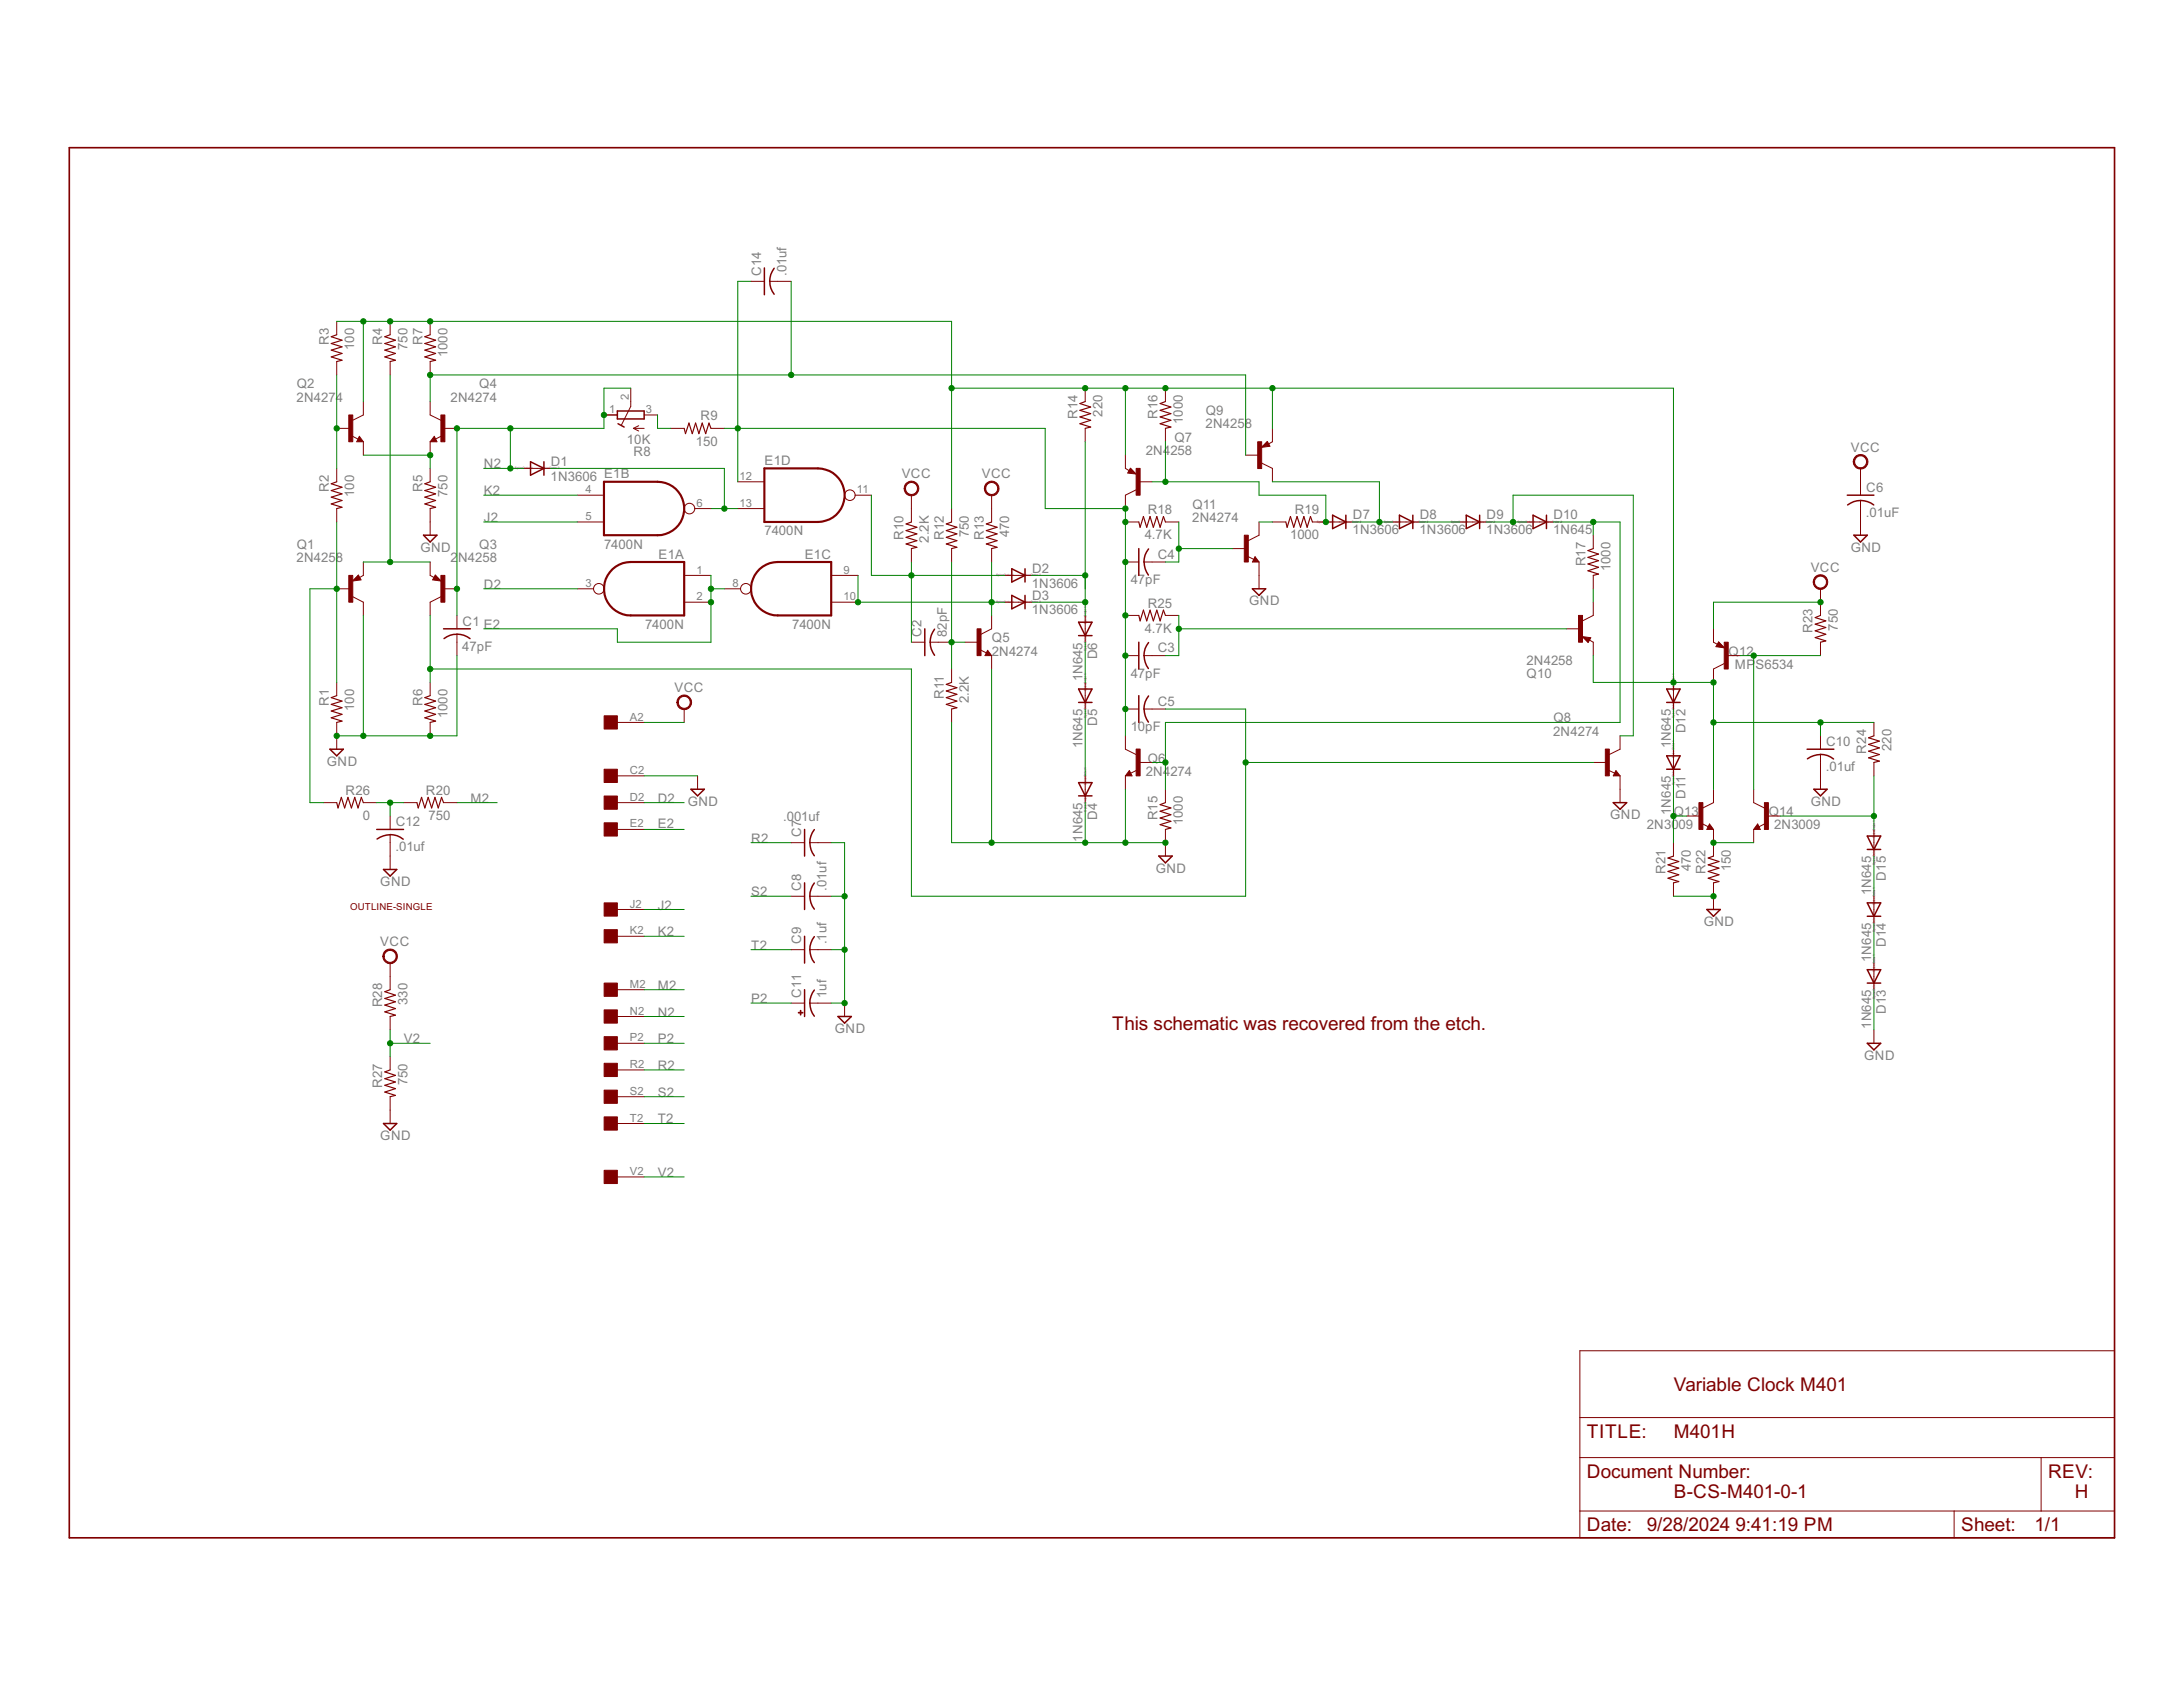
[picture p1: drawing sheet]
<svg xmlns="http://www.w3.org/2000/svg" width="279mm" height="216mm" viewBox="0 0 279 216" stroke-linecap="round" stroke-linejoin="round" font-family="sans-serif">
<defs><g id="words">
<g font-size="2.7" fill="#800000">
<text x="142.4" y="131.8">This schematic was recovered from the etch.</text>
<text x="214.2" y="178">Variable Clock M401</text>
<text x="203.1" y="184">TITLE:</text>
<text x="214.2" y="184">M401H</text>
<text x="203.1" y="189.1">Document Number:</text>
<text x="214.2" y="191.7">B-CS-M401-0-1</text>
<text x="262.1" y="189.1">REV:</text>
<text x="265.6" y="191.7">H</text>
<text x="203.1" y="196">Date: 9/28/2024</text>
<text x="222.1" y="196">9:41:19 PM</text>
<text x="251" y="196">Sheet:</text>
<text x="260.4" y="196">1/1</text>
</g>
<g font-size="1.9" fill="#808080">
<text x="97.4" y="35.3" transform="rotate(-90 97.4 35.3)">C14</text>
<text x="100.7" y="35.3" transform="rotate(-90 100.7 35.3)">.01uf</text>
<text x="42.1" y="44.2" transform="rotate(-90 42.1 44.2)">R3</text>
<text x="45.3" y="44.8" transform="rotate(-90 45.3 44.8)">100</text>
<text x="48.9" y="44.2" transform="rotate(-90 48.9 44.2)">R4</text>
<text x="52.2" y="44.8" transform="rotate(-90 52.2 44.8)">750</text>
<text x="54.1" y="44.2" transform="rotate(-90 54.1 44.2)">R7</text>
<text x="57.3" y="45.7" transform="rotate(-90 57.3 45.7)">1000</text>
<text x="38" y="51.4">2N4274</text>
<text x="38" y="49.7">Q2</text>
<text x="57.7" y="51.4">2N4274</text>
<text x="61.3" y="49.7">Q4</text>
<text x="89.7" y="53.8">R9</text>
<text x="137.9" y="53.7" transform="rotate(-90 137.9 53.7)">R14</text>
<text x="141.1" y="53.3" transform="rotate(-90 141.1 53.3)">220</text>
<text x="148.2" y="53.7" transform="rotate(-90 148.2 53.7)">R16</text>
<text x="154.3" y="53.1">Q9</text>
<text x="61.9" y="60">N2</text>
<text x="70.5" y="59.6">D1</text>
<text x="80.2" y="56.9">10K</text>
<text x="81.1" y="58.3">R8</text>
<text x="89.1" y="57">150</text>
<text x="97.9" y="59.5">E1D</text>
<text x="146.6" y="58.2">2N4258</text>
<text x="150.3" y="56.5">Q7</text>
<text x="151.4" y="54.3" transform="rotate(-90 151.4 54.3)">1000</text>
<text x="154.3" y="54.8">2N4258</text>
<text x="236.9" y="57.8">VCC</text>
<text x="42.1" y="63" transform="rotate(-90 42.1 63)">R2</text>
<text x="45.3" y="63.6" transform="rotate(-90 45.3 63.6)">100</text>
<text x="54.1" y="63" transform="rotate(-90 54.1 63)">R5</text>
<text x="57.3" y="63.6" transform="rotate(-90 57.3 63.6)">750</text>
<text x="61.9" y="63.4">K2</text>
<text x="70.5" y="61.5">1N3606 E1B</text>
<text x="115.4" y="61.2">VCC</text>
<text x="125.7" y="61.2">VCC</text>
<text x="146.9" y="65.8">R18</text>
<text x="152.6" y="65.1">Q11</text>
<text x="165.7" y="65.8">R19</text>
<text x="238.8" y="62.9">C6</text>
<text x="38" y="71.9">2N4258</text>
<text x="38" y="70.2">Q1</text>
<text x="53.8" y="70.6">GND</text>
<text x="57.7" y="71.9">2</text>
<text x="58.6" y="71.9">N4258</text>
<text x="61.3" y="70.2">Q3</text>
<text x="61.9" y="66.8">J2</text>
<text x="77.3" y="70.2">7400N</text>
<text x="84.3" y="71.5">E1A</text>
<text x="97.8" y="68.5">7400N</text>
<text x="103" y="71.5">E1C</text>
<text x="115.6" y="69.1" transform="rotate(-90 115.6 69.1)">R10</text>
<text x="118.9" y="69.5" transform="rotate(-90 118.9 69.5)">2.2K</text>
<text x="120.8" y="69.1" transform="rotate(-90 120.8 69.1)">R12</text>
<text x="124" y="68.7" transform="rotate(-90 124 68.7)">750</text>
<text x="125.9" y="69.1" transform="rotate(-90 125.9 69.1)">R13</text>
<text x="129.1" y="68.7" transform="rotate(-90 129.1 68.7)">470</text>
<text x="146.5" y="69">4.7K</text>
<text x="148.2" y="71.5">C4</text>
<text x="152.6" y="66.8">2N4274</text>
<text x="165.1" y="69">1000</text>
<text x="173.1" y="68.4">1N3606</text>
<text x="173.1" y="66.5">D7</text>
<text x="181.7" y="68.4">1N3606</text>
<text x="181.7" y="66.5">D8</text>
<text x="190.2" y="68.4">1N3606</text>
<text x="190.3" y="66.5">D9</text>
<text x="198.8" y="68.4">1N645</text>
<text x="198.8" y="66.5">D10</text>
<text x="236.9" y="70.6">GND</text>
<text x="238.8" y="66.2">.01uF</text>
<text x="61.9" y="75.3">D2</text>
<text x="132.1" y="75.2">1N3606</text>
<text x="132.1" y="73.3">D2</text>
<text x="132.1" y="76.7">D3</text>
<text x="144.7" y="74.7">47pF</text>
<text x="146.9" y="77.8">R25</text>
<text x="159.9" y="77.5">GND</text>
<text x="202.9" y="72.5" transform="rotate(-90 202.9 72.5)">R17</text>
<text x="206.1" y="73.1" transform="rotate(-90 206.1 73.1)">1000</text>
<text x="231.7" y="73.2">VCC</text>
<text x="59.2" y="83.3">47pF</text>
<text x="59.2" y="80.1">C1 E2</text>
<text x="82.6" y="80.5">7400N</text>
<text x="101.4" y="80.5">7400N</text>
<text x="117.9" y="81.5" transform="rotate(-90 117.9 81.5)">C2</text>
<text x="121.2" y="81.5" transform="rotate(-90 121.2 81.5)">82pF</text>
<text x="126.9" y="83.9">2N4274</text>
<text x="127" y="82.2">Q5</text>
<text x="132.1" y="78.6">1N3606</text>
<text x="146.5" y="81">4.7K</text>
<text x="148.2" y="83.5">C3</text>
<text x="221.2" y="83.9">Q12</text>
<text x="232" y="81" transform="rotate(-90 232 81)">R23</text>
<text x="235.2" y="80.7" transform="rotate(-90 235.2 80.7)">750</text>
<text x="86.3" y="88.6">VCC</text>
<text x="120.8" y="89.5" transform="rotate(-90 120.8 89.5)">R11</text>
<text x="124" y="90" transform="rotate(-90 124 90)">2.2K</text>
<text x="138.6" y="87.2" transform="rotate(-90 138.6 87.2)">1N645</text>
<text x="140.4" y="84.4" transform="rotate(-90 140.4 84.4)">D6</text>
<text x="144.7" y="86.7">47pF</text>
<text x="195.4" y="85.1">2N4258</text>
<text x="195.4" y="86.8">Q10</text>
<text x="222" y="85.6">MP</text>
<text x="224.7" y="85.6">S6534</text>
<text x="42.1" y="90.4" transform="rotate(-90 42.1 90.4)">R1</text>
<text x="45.3" y="91" transform="rotate(-90 45.3 91)">100</text>
<text x="54.1" y="90.4" transform="rotate(-90 54.1 90.4)">R6</text>
<text x="57.3" y="91.9" transform="rotate(-90 57.3 91.9)">1000</text>
<text x="138.6" y="95.8" transform="rotate(-90 138.6 95.8)">1N645</text>
<text x="140.4" y="92.9" transform="rotate(-90 140.4 92.9)">D5</text>
<text x="144.7" y="93.6">10pF</text>
<text x="148.2" y="90.3">C5</text>
<text x="198.8" y="94.2">2N4274</text>
<text x="198.8" y="92.5">Q8</text>
<text x="213.8" y="95.8" transform="rotate(-90 213.8 95.8)">1N645</text>
<text x="215.7" y="93.9" transform="rotate(-90 215.7 93.9)">D12</text>
<text x="233.7" y="95.4">C10</text>
<text x="41.8" y="98">GND</text>
<text x="44.2" y="101.7">R26</text>
<text x="54.5" y="101.7">R20</text>
<text x="146.6" y="99.3">2N4274</text>
<text x="146.9" y="97.6">Q6</text>
<text x="233.7" y="98.7">.01uf</text>
<text x="238.8" y="96.4" transform="rotate(-90 238.8 96.4)">R24</text>
<text x="242.1" y="96.1" transform="rotate(-90 242.1 96.1)">220</text>
<text x="46.4" y="104.9">0</text>
<text x="50.6" y="105.7">C12</text>
<text x="54.8" y="104.9">750</text>
<text x="60.2" y="102.7">M2</text>
<text x="84.2" y="102.7">D2</text>
<text x="84.2" y="106">E2</text>
<text x="88" y="103.1">GND</text>
<text x="96.2" y="107.9">R2</text>
<text x="100.2" y="105">.001uf</text>
<text x="102.5" y="107.1" transform="rotate(-90 102.5 107.1)">C7</text>
<text x="138.6" y="107.7" transform="rotate(-90 138.6 107.7)">1N645</text>
<text x="140.4" y="104.9" transform="rotate(-90 140.4 104.9)">D4</text>
<text x="148.2" y="105" transform="rotate(-90 148.2 105)">R15</text>
<text x="151.4" y="105.6" transform="rotate(-90 151.4 105.6)">1000</text>
<text x="206.1" y="104.9">GND</text>
<text x="210.8" y="106.1">2N3009</text>
<text x="213.8" y="104.3" transform="rotate(-90 213.8 104.3)">1N645</text>
<text x="214.2" y="104.4">Q13</text>
<text x="215.7" y="102.3" transform="rotate(-90 215.7 102.3)">D11</text>
<text x="226.4" y="104.4">Q14</text>
<text x="227.1" y="106.1">2N3009</text>
<text x="231.7" y="103.1">GND</text>
<text x="48.7" y="113.4">GND</text>
<text x="50.6" y="109">.01uf</text>
<text x="102.5" y="114" transform="rotate(-90 102.5 114)">C8</text>
<text x="147.9" y="111.7">GND</text>
<text x="213.2" y="111.8" transform="rotate(-90 213.2 111.8)">R21</text>
<text x="216.4" y="111.5" transform="rotate(-90 216.4 111.5)">470</text>
<text x="218.3" y="111.8" transform="rotate(-90 218.3 111.8)">R22</text>
<text x="221.5" y="111.5" transform="rotate(-90 221.5 111.5)">150</text>
<text x="241.4" y="112.7" transform="rotate(-90 241.4 112.7)">D15</text>
<text x="84.2" y="119.8">K2</text>
<text x="84.2" y="116.4">J2</text>
<text x="96.2" y="114.7">S2</text>
<text x="105.8" y="114" transform="rotate(-90 105.8 114)">.01uf</text>
<text x="218.1" y="118.5">GND</text>
<text x="239.5" y="114.6" transform="rotate(-90 239.5 114.6)">1N645</text>
<text x="48.7" y="121.1">VCC</text>
<text x="96.2" y="121.5">T2</text>
<text x="102.5" y="120.8" transform="rotate(-90 102.5 120.8)">C9</text>
<text x="105.8" y="120.9" transform="rotate(-90 105.8 120.9)">.1uf</text>
<text x="239.5" y="123.1" transform="rotate(-90 239.5 123.1)">1N645</text>
<text x="241.4" y="121.2" transform="rotate(-90 241.4 121.2)">D14</text>
<text x="48.9" y="128.9" transform="rotate(-90 48.9 128.9)">R28</text>
<text x="52.2" y="128.6" transform="rotate(-90 52.2 128.6)">330</text>
<text x="84.2" y="130.1">N2</text>
<text x="84.2" y="126.7">M2</text>
<text x="96.2" y="128.4">P2</text>
<text x="102.5" y="127.7" transform="rotate(-90 102.5 127.7)">C11</text>
<text x="105.8" y="127.7" transform="rotate(-90 105.8 127.7)">1uf</text>
<text x="239.5" y="131.7" transform="rotate(-90 239.5 131.7)">1N645</text>
<text x="241.4" y="129.8" transform="rotate(-90 241.4 129.8)">D13</text>
<text x="51.7" y="133.5">V2</text>
<text x="84.2" y="136.9">R2</text>
<text x="84.2" y="133.5">P2</text>
<text x="106.9" y="132.2">GND</text>
<text x="238.6" y="135.7">GND</text>
<text x="48.9" y="139.2" transform="rotate(-90 48.9 139.2)">R27</text>
<text x="52.2" y="138.9" transform="rotate(-90 52.2 138.9)">750</text>
<text x="84.2" y="140.4">S2</text>
<text x="84.2" y="143.8">T2</text>
<text x="48.7" y="145.9">GND</text>
<text x="84.2" y="150.6">V2</text>
</g>
<g font-size="1.6" fill="#808080">
<text x="78" y="52.9">1</text>
<text x="80.5" y="51.2" transform="rotate(-90 80.5 51.2)">2</text>
<text x="82.7" y="52.9">3</text>
<text x="74.9" y="63.1">4</text>
<text x="89.1" y="64.8">6</text>
<text x="94.7" y="61.4">12</text>
<text x="94.7" y="64.8">13</text>
<text x="109.7" y="63.1">11</text>
<text x="74.9" y="66.6">5</text>
<text x="74.9" y="75.1">3</text>
<text x="89.1" y="73.4">1</text>
<text x="89.1" y="76.8">2</text>
<text x="93.7" y="75.1">8</text>
<text x="108" y="73.4">9</text>
<text x="108" y="76.8">10</text>
<text x="80.6" y="92.2">A2</text>
<text x="80.6" y="99.1">C2</text>
<text x="80.6" y="105.9">E2</text>
<text x="80.6" y="102.5">D2</text>
<text x="80.6" y="119.6">K2</text>
<text x="80.6" y="116.2">J2</text>
<text x="80.6" y="129.9">N2</text>
<text x="80.6" y="126.4">M2</text>
<text x="80.6" y="136.7">R2</text>
<text x="80.6" y="133.3">P2</text>
<text x="80.6" y="143.5">T2</text>
<text x="80.6" y="140.1">S2</text>
<text x="80.6" y="150.4">V2</text>
</g>
<text font-size="1.4" fill="#800000" x="44.8" y="116.4">OUTLINE-SINGLE</text>
<g font-size=".4" fill="#800080">
<text x="65.9" y="60.1">SpiceOrder 1</text>
<text x="69.3" y="60.1">SpiceOrder 2</text>
<text x="168.6" y="66.9">SpiceOrder 1</text>
<text x="172" y="66.9">SpiceOrder 2</text>
<text x="177.1" y="66.9">SpiceOrder 1</text>
<text x="180.5" y="66.9">SpiceOrder 2</text>
<text x="185.7" y="66.9">SpiceOrder 1</text>
<text x="189.1" y="66.9">SpiceOrder 2</text>
<text x="194.2" y="66.9">SpiceOrder 1</text>
<text x="197.6" y="66.9">SpiceOrder 2</text>
<text x="127.5" y="73.8">SpiceOrder 1</text>
<text x="127.5" y="77.2">SpiceOrder 1</text>
<text x="130.9" y="73.8">SpiceOrder 2</text>
<text x="130.9" y="77.2">SpiceOrder 2</text>
<text x="139" y="83.3" transform="rotate(-90 139 83.3)">SpiceOrder 2</text>
<text x="139" y="79.9" transform="rotate(-90 139 79.9)">SpiceOrder 1</text>
<text x="139" y="88.5" transform="rotate(-90 139 88.5)">SpiceOrder 1</text>
<text x="214.3" y="88.5" transform="rotate(-90 214.3 88.5)">SpiceOrder 1</text>
<text x="139" y="91.9" transform="rotate(-90 139 91.9)">SpiceOrder 2</text>
<text x="214.3" y="91.9" transform="rotate(-90 214.3 91.9)">SpiceOrder 2</text>
<text x="139" y="100.4" transform="rotate(-90 139 100.4)">SpiceOrder 1</text>
<text x="214.3" y="100.4" transform="rotate(-90 214.3 100.4)">SpiceOrder 2</text>
<text x="214.3" y="97" transform="rotate(-90 214.3 97)">SpiceOrder 1</text>
<text x="139" y="103.9" transform="rotate(-90 139 103.9)">SpiceOrder 2</text>
<text x="240" y="107.3" transform="rotate(-90 240 107.3)">SpiceOrder 1</text>
<text x="240" y="110.7" transform="rotate(-90 240 110.7)">SpiceOrder 2</text>
<text x="240" y="119.3" transform="rotate(-90 240 119.3)">SpiceOrder 2</text>
<text x="240" y="115.8" transform="rotate(-90 240 115.8)">SpiceOrder 1</text>
<text x="240" y="124.4" transform="rotate(-90 240 124.4)">SpiceOrder 1</text>
<text x="240" y="127.8" transform="rotate(-90 240 127.8)">SpiceOrder 2</text>
</g>
</g></defs>
<g fill="none" stroke="#800000" stroke-width=".19">
<path d="M97.8 34.3v3.4M99.1 34.3a2.7 2.7 0 0 0 0 3.4M46 56.2l.1 .2h-.3l.2-.4 .3 .5h-.5M55.6 56.2l-.1 .2h.3l-.2-.4-.4 .5h.6M67.9 59.1l1.7 .8-1.7 .9zM69.6 59.1v1.7M79 52.6h3.4v1h-3.4zM79.1 54.2l.8 .5M162.2 57h-.3l.3-.2 .1 .2-.7 .1 .6-.5 .2 .4M45.8 74.1h-.2l.2-.2 .2 .2-.7 .1 .5-.5 .3 .4M54.2 68.5h1.7l-.8 .9zM55.8 74.1h.2l-.2-.2-.2 .2 .7 .1-.5-.5-.3 .4"/>
<path d="M129.5 72.8l1.7 .8-1.7 .9zM129.5 76.2l1.7 .9-1.7 .8zM131.2 72.8v1.7M131.2 76.2v1.7M138 79.6h1.8l-.9 1.7zM144.7 60.4h.3l-.3-.2-.2 .3 .7 .1-.5-.6-.2 .5M145.8 70.2v3.4M147 70.3a2.69 2.69 0 0 0 0 3.3M160.3 75.4h1.7l-.9 .8zM160.6 71.6l.1 .2h-.2l.1-.4 .4 .4h-.5M170.6 65.9l1.7 .9-1.7 .8zM172.3 65.9v1.7"/>
<path d="M179.1 65.9l1.7 .9-1.7 .8zM180.8 65.9v1.7M187.7 65.9l1.7 .9-1.7 .8zM189.4 65.9v1.7M196.2 65.9l1.7 .9-1.7 .8zM197.9 65.9v1.7M236.4 63.4h3.4M236.5 64.6a2.73 2.73 0 0 1 3.3 0M237.3 68.5h1.7l-.9 .9zM42.2 95.9h1.7l-.8 .8zM56.8 80.5h3.4M58.5 81.2a2.72 2.72 0 0 1 1.7 .5"/>
<path d="M58.5 81.2a2.54 2.54 0 0 0-1.7 .5M118.4 80.5v3.4M119.1 82.2a2.65 2.65 0 0 0 .5 1.7M119.6 80.5a2.72 2.72 0 0 0-.6 1.7M126.4 83.6l.1 .1h-.3l.2-.3 .3 .4h-.5M138 81.3h1.8M138 88.2h1.8l-.9 1.7zM138 89.9h1.8M144.5 99v.1h.2l-.2-.3-.3 .4h.5M145.8 82.2v3.4M145.8 89v3.5M147 82.2a2.66 2.66 0 0 0 0 3.4"/>
<path d="M147 89.1a2.69 2.69 0 0 0 0 3.3M203.5 81.7l-.3 .4-.5-.5 .7 .1-.2 .2-.2-.1h.2M206.8 99l.1 .1h-.2l.1-.3 .4 .4h-.5M213.3 89.9h1.7M213.3 88.2h1.7l-.8 1.7zM213.3 96.7h1.7l-.8 1.7zM213.3 98.4h1.7M220 82.6h.3l-.3-.2-.2 .3 .7 .1-.5-.5-.2 .4M231.3 95.9h3.4M233 96.5a2.58 2.58 0 0 1 1.7 .6M233 96.6a3 3 0 0 0-1.7 .5M48.2 106.2h3.4"/>
<path d="M49.1 111.3h1.7l-.9 .8zM49.9 106.8a2.58 2.58 0 0 1 1.7 .6M49.9 106.8a3 3 0 0 0-1.6 .6M88.4 101h1.7l-.8 .9zM103 106.2v3.4M103 113v3.4M103 119.8v3.5M104.2 119.9a2.7 2.7 0 0 0 0 3.3M104.2 113a2.73 2.73 0 0 0 0 3.4M104.2 106.2a2.73 2.73 0 0 0 0 3.3M138 100.2h1.8l-.9 1.7zM138 101.9h1.8"/>
<path d="M148.3 109.6h1.7l-.8 .8zM206.5 102.7h1.7l-.9 .9zM218.5 116.4h1.7l-.9 .9zM218.8 105.8l.1 .2h-.3l.2-.4 .3 .4h-.5M225 105.8l-.1 .2h.2l-.1-.4-.4 .4h.5M232.2 101h1.6l-.8 .9zM239 107h1.7l-.9 1.7zM239 108.7h1.7M239 115.5h1.7l-.9 1.8zM239 117.3h1.7M103 126.7v3.4M104.2 126.7a2.73 2.73 0 0 0 0 3.3"/>
<path d="M107.3 130.1h1.7l-.9 .8zM239 133.5h1.7l-.9 .9zM239 124.1h1.7l-.9 1.7zM239 125.8h1.7M49.1 143.8h1.7l-.9 .8z"/>
</g>
<g fill="none" stroke="#800000" stroke-width=".13">
<path d="M96.1 36h1.7M98.5 36h2.8M43.1 41.1v1.7M43.1 46.3v1.7M43.1 59.9v1.8M43.1 54.8h1.7M45 55.8l.8 .4M46 55.8l.5 .7h-.8zM46.5 51.4v1.7l-1.4 .7M46.5 56.5v1.8M49.9 41.1v1.7M49.9 46.3v1.7"/>
<path d="M55.1 41.1v1.7M55.1 46.3v1.7M55.1 51.4v1.7l1.3 .7M55.1 56.5v1.8M55.1 59.9v1.8M55.6 55.8l.3 .7h-.8zM56.6 55.8l-.9 .4M56.8 54.8h1.7M67 59.9h3.5M77.3 53.1h1.7M80.7 49.7v2.3l-1.2 2.4M81.1 54.8h1.3"/>
<path d="M81.1 54.8l.6 .4M81.7 54.5l-.6 .3M82.4 53.1h1.8M85.9 54.8h1.7M91 54.8h1.7M138.9 49.7v1.7M138.9 54.8v1.7M144 58.3v1.6l.5 .3M144.7 59.9l.7 .8-1.1-.2zM149.2 49.7v1.7M149.2 54.8v1.7M159.4 58.3h1.7"/>
<path d="M161.5 59.3l1.4 .6v1.8M162.2 56.5l.3 .6-1 .2zM162.9 54.8v1.7l-.5 .3M238.1 59.9v3.5M43.1 65.1v1.7M43.1 75.4h1.7M45.1 76.4l1.4 .7v1.7M45.9 73.6l.3 .6-1.1 .2zM46.5 71.9v1.7l-.5 .3M55.1 65.1v3.4M55.1 71.9v1.7l.5 .3M55.7 73.6l.7 .8-1-.2z"/>
<path d="M56.4 76.4l-1.3 .7v1.7M56.8 75.4h1.7M58.5 78.8v1.7M73.9 75.4h2.1M73.9 66.8h3.4M73.9 63.4h3.4M87.6 73.6h3.4M87.6 77.1h3.4M88.9 65.1h2.1M92.7 75.4h2.1M94.4 61.7h3.4M94.4 65.1h3.4"/>
<path d="M106.4 73.6h3.4M106.4 77.1h3.4M109.4 63.4h2.1M116.6 63.4v3.4M116.6 70.2v1.7M121.8 65.1v1.7M121.8 70.2v1.7M126.9 63.4v3.4M126.9 70.2v1.7M126.9 78.8v1.7l-1.3 .7M128.6 73.6h3.5M128.6 77.1h3.5"/>
<path d="M138.9 78.8v3.4M144 66.8h1.8M144 71.9h1.8M144 78.8h1.8M145.4 62.7l-1.4 .7v1.7M145.8 61.7h1.6M146.4 71.9h2.8M149.2 66.8h1.7M149.2 78.8h1.7M157.7 70.2h1.7M159.6 71.2l.9 .4M160.6 71.2l.5 .7h-.8z"/>
<path d="M161.1 66.8v1.7l-1.3 .7M161.1 71.9v3.5M162.9 66.8h1.7M168 66.8h5.1M178.2 66.8h3.5M186.8 66.8h3.4M195.4 66.8h3.4M203.9 68.5v1.7M203.9 73.6v1.8M203.9 77.1v1.7l-1.4 .7M233 75.4v3.4M238.1 64.1v4.4"/>
<path d="M43.1 87.3v1.7M43.1 92.5v3.4M55.1 87.3v1.7M55.1 92.5v1.7M58.5 81.2v2.7M79 99.3h3.4M79 92.5h3.4M87.6 90.7v1.8M89.3 99.3v1.7M116.6 82.2h1.8M119.1 82.2h2.7M121.8 85.6v1.7"/>
<path d="M121.8 90.7v1.8M123.5 82.2h1.7M125.4 83.1l.9 .5M126.4 83.2l.5 .7h-.8zM126.9 83.9v1.7M138.9 87.3v3.4M138.9 99.3v3.4M144 94.2v1.7l1.4 .7M144 99.3v1.7M144 83.9h1.8M144 90.7h1.8M144.5 98.6l.4 .7h-.9z"/>
<path d="M145.5 98.6l-.8 .4M145.8 97.6h1.6M146.4 83.9h2.8M146.4 90.7h2.8M200.5 80.5h1.7M202.5 81.5l1.1 .1-.3 .6zM203.4 81.9l.5 .3v1.7M203.9 97.6h1.7M205.8 98.6l.9 .4M206.8 98.6l.5 .7h-.8zM207.3 94.2v1.7l-1.3 .7M207.3 99.3v3.4"/>
<path d="M214.2 87.3v3.4M214.2 95.9v3.4M219.3 80.5v1.7l.5 .3M220 82.1l.7 .8-1.1-.1zM220.7 84.9l-1.4 .7v1.7M221 83.9h1.7M233 82.2v1.7M233 94.2v1.7M233 96.6v4.4M239.8 92.5v1.7M239.8 97.6v1.7M41.4 102.7h1.7"/>
<path d="M46.5 102.7h1.7M49.9 104.4v1.8M49.9 106.8v4.5M51.6 102.7h1.8M56.8 102.7h1.7M79 106.2h3.4M79 119.8h3.4M79 116.4h3.4M79 102.7h3.4M101.3 114.7h1.7M101.3 107.8h1.7M103.7 114.7h2.7"/>
<path d="M103.7 107.8h2.7M149.2 101v1.7M149.2 106.2v3.4M214.2 107.8v1.8M214.2 113v1.7M215.9 104.4h1.7M217.8 105.4l.9 .4M218.8 105.5l.5 .7h-.8zM219.3 101v1.7l-1.3 .7M219.3 106.2v3.4M219.3 113v3.4M224.5 101v1.7l1.3 .7"/>
<path d="M224.5 106.2v1.6M225 105.5l.3 .7h-.8zM226 105.4l-.9 .4M226.2 104.4h1.7M239.8 106.2v3.4M239.8 114.7v3.4M49.9 123.3v3.4M49.9 130.1v1.7M49.9 135.2v1.7M79 136.9h3.4M79 133.5h3.4M79 130.1h3.4"/>
<path d="M79 126.7h3.4M101.3 121.5h1.7M101.3 128.4h1.7M103.7 121.5h2.7M103.7 128.4h2.7M108.1 128.4v1.7M239.8 123.3v3.4M239.8 131.8v1.7M49.9 140.4v3.4M79 143.8h3.4M79 140.4h3.4M79 150.6h3.4"/>
<path d="M202.2 172.9h68.4v23.9h-68.4zM202.2 186.5h68.4M202.2 193.4h68.4M202.2 181.4h68.4M250.1 193.4v3.4M261.2 186.5v6.9"/>
<circle cx="76.6" cy="75.4" r=".68"/>
<circle cx="88.2" cy="65.1" r=".68"/>
<circle cx="95.5" cy="75.4" r=".68"/>
<circle cx="108.8" cy="63.4" r=".68"/>
</g>
<g fill="#800000" stroke="#800000" stroke-width=".13">
<path d="M86.8 89.3a.94 .94 0 0 1 1.5 0 .94 .94 0 0 1-.4 1.5 .94 .94 0 0 1-1.3-.9h.2a.77 .77 0 0 1 1.1-.7 .77 .77 0 0 1 .2 1.2 .77 .77 0 0 1-1.3-.3v-.2h-.2z" fill-rule="evenodd"/>
<path d="M237.6 58.3a.95 .95 0 0 1 1.4 .4 .95 .95 0 0 1-.7 1.3 .95 .95 0 0 1-1.1-.9h.2a.77 .77 0 0 1 1-.7 .77 .77 0 0 1 .3 1.2 .77 .77 0 0 1-1.3-.3v-.2h-.2v-.3z" fill-rule="evenodd"/>
<path d="M126.2 62a.95 .95 0 0 1 1.5-.1 .95 .95 0 0 1-.5 1.5 .95 .95 0 0 1-1.2-.9h.2a.77 .77 0 0 1 1-.7 .77 .77 0 0 1 .3 1.3 .77 .77 0 0 1-1.3-.3v-.3h-.2z" fill-rule="evenodd"/>
<path d="M232.2 73.9a.94 .94 0 0 1 1.6 0 .94 .94 0 0 1-.5 1.5 .94 .94 0 0 1-1.2-.9h.1a.77 .77 0 0 1 1.1-.7 .77 .77 0 0 1 .3 1.2 .77 .77 0 0 1-1.2 0l-.2-.5h-.1z" fill-rule="evenodd"/>
<path d="M115.9 62a.95 .95 0 0 1 1.5-.1 .95 .95 0 0 1-.4 1.5 .95 .95 0 0 1-1.3-.9h.2a.77 .77 0 0 1 1.1-.7 .77 .77 0 0 1 .2 1.3 .77 .77 0 0 1-1.3-.3v-.3h-.2z" fill-rule="evenodd"/>
<path d="M49.2 121.8a.94 .94 0 0 1 1.5 0 .94 .94 0 0 1-.5 1.5 .94 .94 0 0 1-1.2-.9h.2a.77 .77 0 0 1 1-.7 .77 .77 0 0 1 .4 1.2 .77 .77 0 0 1-1.3 0l-.1-.5h-.2z" fill-rule="evenodd"/>
</g>
<g fill="none" stroke="#800000" stroke-width=".15">
<path d="M43.1 42.8l-.7 .3 1.4 .4-1.4 .5 1.4 .4-1.4 .4 1.4 .4-1.4 .5 1.4 .4-.7 .2M49.9 42.8l-.6 .3 1.3 .4-1.3 .5 1.3 .4-1.3 .4 1.3 .4-1.3 .5 1.3 .4-.7 .2M55.1 42.8l-.7 .3 1.4 .4-1.4 .5 1.4 .4-1.4 .4 1.4 .4-1.4 .5 1.4 .4-.7 .2M87.6 54.8l.1 .7 .5-1.4 .4 1.4 .4-1.4 .5 1.4 .4-1.4 .4 1.4 .4-1.4 .3 .7M138.9 51.4l-.7 .2 1.4 .5-1.4 .4 1.4 .4-1.4 .5 1.4 .4-1.4 .4 1.4 .5-.7 .1M149.2 51.4l-.7 .2 1.4 .5-1.4 .4 1.4 .4-1.4 .5 1.4 .4-1.4 .4 1.4 .5-.7 .1M43.1 61.7l-.7 .2 1.4 .5-1.4 .4 1.4 .4-1.4 .4 1.4 .5-1.4 .4 1.4 .4-.7 .2M55.1 61.7l-.7 .2 1.4 .5-1.4 .4 1.4 .4-1.4 .4 1.4 .5-1.4 .4 1.4 .4-.7 .2M116.6 66.8l-.6 .3 1.3 .4-1.3 .4 1.3 .4-1.3 .5 1.3 .4-1.3 .4 1.3 .4-.7 .2M121.8 66.8l-.7 .3 1.4 .4-1.4 .4 1.4 .4-1.4 .5 1.4 .4-1.4 .4 1.4 .4-.7 .2M126.9 66.8l-.7 .3 1.4 .4-1.4 .4 1.4 .4-1.4 .5 1.4 .4-1.4 .4 1.4 .4-.7 .2M145.8 66.8l.1 .7 .4-1.4 .5 1.4 .4-1.4 .4 1.4 .5-1.4 .4 1.4 .4-1.4 .3 .7"/>
<path d="M145.8 78.8l.1 .7 .4-1.4 .5 1.4 .4-1.4 .4 1.4 .5-1.4 .4 1.4 .4-1.4 .3 .7M164.6 66.8l.1 .7 .5-1.4 .4 1.4 .4-1.4 .5 1.4 .4-1.4 .4 1.4 .4-1.4 .3 .7M203.9 70.2l-.7 .3 1.4 .4-1.4 .4 1.4 .5-1.4 .4 1.4 .4-1.4 .4 1.4 .5-.7 .1M233 78.8l-.7 .2 1.4 .5-1.4 .4 1.4 .4-1.4 .4 1.4 .5-1.4 .4 1.4 .4-.7 .2M43.1 89l-.7 .3 1.4 .4-1.4 .4 1.4 .5-1.4 .4 1.4 .4-1.4 .5 1.4 .4-.7 .2M55.1 89l-.7 .3 1.4 .4-1.4 .4 1.4 .5-1.4 .4 1.4 .4-1.4 .5 1.4 .4-.7 .2M121.8 87.3l-.7 .3 1.4 .4-1.4 .4 1.4 .5-1.4 .4 1.4 .4-1.4 .4 1.4 .5-.7 .1M239.8 94.2l-.6 .2 1.3 .4-1.3 .5 1.3 .4-1.3 .4 1.3 .5-1.3 .4 1.3 .4-.7 .2M43.1 102.7l.2 .7 .4-1.4 .4 1.4 .4-1.4 .5 1.4 .4-1.4 .4 1.4 .4-1.4 .3 .7M53.4 102.7l.1 .7 .5-1.4 .4 1.4 .4-1.4 .4 1.4 .5-1.4 .4 1.4 .4-1.4 .3 .7M149.2 102.7l-.7 .3 1.4 .4-1.4 .4 1.4 .5-1.4 .4 1.4 .4-1.4 .4 1.4 .5-.7 .2M214.2 109.6l-.7 .2 1.4 .5-1.4 .4 1.4 .4-1.4 .4 1.4 .5-1.4 .4 1.4 .4-.7 .2"/>
<path d="M219.3 109.6l-.7 .2 1.4 .5-1.4 .4 1.4 .4-1.4 .4 1.4 .5-1.4 .4 1.4 .4-.7 .2M49.9 136.9l-.6 .3 1.3 .4-1.3 .4 1.3 .5-1.3 .4 1.3 .4-1.3 .5 1.3 .4-.7 .2M49.9 126.7l-.6 .2 1.3 .5-1.3 .4 1.3 .4-1.3 .4 1.3 .5-1.3 .4 1.3 .4-.7 .2"/>
</g>
<g fill="#800000" stroke="#800000" stroke-width=".13">
<path d="M44.6 53.1h.5v3.4h-.5z"/>
<path d="M44.6 73.6h.5v3.5h-.5z"/>
<path d="M56.4 73.6h.5v3.5h-.5z"/>
<path d="M102.4 129.3h.1v.6h-.1z"/>
<path d="M102.2 129.6h.6h-.6z"/>
<path d="M217.4 102.7h.6v3.5h-.6z"/>
<path d="M145.4 59.9h.5v3.5h-.5z"/>
<path d="M220.7 82.2h.5v3.4h-.5z"/>
<path d="M56.4 53.1h.5v3.4h-.5z"/>
<path d="M125.1 80.5h.5v3.4h-.5z"/>
<path d="M145.4 95.9h.5v3.4h-.5z"/>
<path d="M205.5 95.9h.5v3.4h-.5z"/>
<path d="M161 56.5h.5v3.5h-.5z"/>
<path d="M159.3 68.5h.5v3.4h-.5z"/>
<path d="M225.8 102.7h.5v3.5h-.5z"/>
<path d="M77.3 142.9h1.7v1.7h-1.7z"/>
<path d="M77.3 139.5h1.7v1.7h-1.7z"/>
<path d="M77.3 136.1h1.7v1.7h-1.7z"/>
<path d="M77.3 132.7h1.7v1.7h-1.7z"/>
<path d="M77.3 129.2h1.7v1.7h-1.7z"/>
<path d="M77.3 119h1.7v1.7h-1.7z"/>
<path d="M77.3 115.5h1.7v1.7h-1.7z"/>
<path d="M77.3 105.3h1.7v1.7h-1.7z"/>
<path d="M77.3 101.9h1.7v1.7h-1.7z"/>
<path d="M77.3 98.4h1.7v1.7h-1.7z"/>
<path d="M77.3 91.6h1.7v1.7h-1.7z"/>
<path d="M202 78.8h.5v3.4h-.5z"/>
<path d="M77.3 149.8h1.7v1.7h-1.7z"/>
<path d="M77.3 125.8h1.7v1.7h-1.7z"/>
</g>
<path d="M97.8 59.9h6.9a3.4 3.4 0 0 1 3.4 3.5 3.4 3.4 0 0 1-3.4 3.4h-6.9zM77.3 61.7h6.9a3.4 3.4 0 0 1 3.4 3.4 3.4 3.4 0 0 1-3.4 3.4h-6.9zM78.4 72.8a3.5 3.5 0 0 1 2.3-.9h6.9v6.9h-6.9a3.4 3.4 0 0 1-3.2-2.2 3.4 3.4 0 0 1 .9-3.8zM97.2 72.8a3.5 3.5 0 0 1 2.3-.9h6.9v6.9h-6.9a3.4 3.4 0 0 1-3.1-2.2 3.4 3.4 0 0 1 .8-3.8z" fill="none" stroke="#800000" stroke-width=".28"/>
<path d="M8.9 18.9h261.7v177.9h-261.7z" fill="none" stroke="#800000" stroke-width=".21"/>
<g fill="none" stroke="#008000" stroke-width=".13">
<path d="M96.1 36h-1.7v25.7M101.3 36v12M43.1 41.1h78.7v24M43.1 48v11.9M46.5 41.1v10.3M46.5 58.3h8.6v1.6M49.9 48v23.9M55.1 51.4v-3.4h104.3v10.3M61.9 59.9h5.1M65.3 54.8v5.1M70.5 59.9h22.2v5.2M80.7 49.7h-3.4v5.1h-18.8v24"/>
<path d="M84.2 53.1v1.7h1.7M92.7 54.8h41.1v10.3h10.2v29.1M121.8 49.7h92.4v37.6M138.9 56.5v22.3M144 49.7v8.6M149.2 56.5v5.2M162.9 49.7v5.1M43.1 75.4h-3.4v27.3h1.7M43.1 66.8v20.5M46.5 78.8v15.4M46.5 71.9h8.6M55.1 78.8v8.5"/>
<path d="M61.9 63.4h12M61.9 75.4h12M61.9 66.8h12M91 75.4h1.7M91 73.6v8.6h-12v-1.7h-17.1M91 65.1h3.4M109.8 73.6v3.5h18.8M111.5 63.4v10.2h17.1M116.6 71.9v10.3M121.8 71.9v13.7M126.9 71.9v6.9M132.1 77.1h6.8"/>
<path d="M132.1 73.6h6.8M147.4 61.7h13.7v1.7h8.6v3.4M150.9 78.8v5.1h-1.7M150.9 66.8v5.1h-1.7M150.9 70.2h6.8M161.1 66.8h1.8M162.9 61.7h13.7v5.1M173.1 66.8h5.1M181.7 66.8h5.1M190.2 66.8h5.2M193.7 66.8v-3.4h15.3v30.8h-1.7M198.8 66.8h8.5v25.7h-58.1v8.5"/>
<path d="M203.9 66.8v1.7M203.9 75.4v1.7M233 77.1h-13.7v3.4M55.1 85.6h61.5v29.1h42.8v-24h-10.2M58.5 83.9v10.3h-15.4M82.4 99.3h6.9M82.4 92.5h5.2M121.8 92.5v15.3h27.4M121.8 82.2h1.7M126.9 85.6v22.2M138.9 82.2v5.1M138.9 90.7v8.6"/>
<path d="M147.4 97.6h1.8M150.9 80.5h49.6M159.4 97.6h44.5M203.9 83.9v3.4h15.4v13.7M214.2 90.7v5.2M214.2 99.3v8.5M219.3 92.5h20.5M222.7 83.9h10.3M224.5 83.9v17.1M233 92.5v1.7M239.8 99.3v6.9M48.2 102.7h3.4"/>
<path d="M49.9 102.7v1.7M58.5 102.7h5.1M82.4 119.8h5.2M82.4 102.7h5.2M82.4 106.2h5.2M82.4 116.4h5.2M96.1 107.8h5.2M96.1 114.7h5.2M106.4 107.8h1.7v20.6h-1.7M106.4 114.7h1.7M138.9 102.7v5.1M144 101v6.8"/>
<path d="M214.2 114.7h5.1M214.2 104.4h1.7M219.3 107.8h5.2M227.9 104.4h11.9M239.8 109.6v5.1M239.8 118.1v5.2M49.9 133.5h5.2M49.9 131.8v3.4M82.4 136.9h5.2M82.4 133.5h5.2M82.4 130.1h5.2M82.4 126.7h5.2"/>
<path d="M96.1 121.5h5.2M96.1 128.4h5.2M106.4 121.5h1.7M239.8 126.7v5.1M82.4 140.4h5.2M82.4 143.8h5.2M82.4 150.6h5.2"/>
</g>
<g fill="#008000" stroke="#008000" stroke-width=".13">
<circle cx="108.1" cy="114.7" r=".34"/>
<circle cx="108.1" cy="121.5" r=".34"/>
<circle cx="108.1" cy="128.4" r=".34"/>
<circle cx="149.2" cy="107.8" r=".34"/>
<circle cx="144" cy="107.8" r=".34"/>
<circle cx="138.9" cy="107.8" r=".34"/>
<circle cx="126.9" cy="107.8" r=".34"/>
<circle cx="43.1" cy="94.2" r=".34"/>
<circle cx="46.5" cy="94.2" r=".34"/>
<circle cx="55.1" cy="94.2" r=".34"/>
<circle cx="219.3" cy="114.7" r=".34"/>
<circle cx="233" cy="77.1" r=".34"/>
<circle cx="65.3" cy="54.8" r=".34"/>
<circle cx="65.3" cy="59.9" r=".34"/>
<circle cx="58.5" cy="54.8" r=".34"/>
<circle cx="58.5" cy="75.4" r=".34"/>
<circle cx="77.3" cy="53.1" r=".34"/>
<circle cx="91" cy="75.4" r=".34"/>
<circle cx="91" cy="77.1" r=".34"/>
<circle cx="239.8" cy="104.4" r=".34"/>
<circle cx="224.5" cy="83.9" r=".34"/>
<circle cx="219.3" cy="107.8" r=".34"/>
<circle cx="214.2" cy="104.4" r=".34"/>
<circle cx="92.7" cy="65.1" r=".34"/>
<circle cx="169.7" cy="66.8" r=".34"/>
<circle cx="149.2" cy="61.7" r=".34"/>
<circle cx="144" cy="65.1" r=".34"/>
<circle cx="94.4" cy="54.8" r=".34"/>
<circle cx="144" cy="66.8" r=".34"/>
<circle cx="144" cy="71.9" r=".34"/>
<circle cx="144" cy="78.8" r=".34"/>
<circle cx="144" cy="83.9" r=".34"/>
<circle cx="144" cy="90.7" r=".34"/>
<circle cx="150.9" cy="70.2" r=".34"/>
<circle cx="138.9" cy="73.6" r=".34"/>
<circle cx="138.9" cy="77.1" r=".34"/>
<circle cx="121.8" cy="82.2" r=".34"/>
<circle cx="126.9" cy="77.1" r=".34"/>
<circle cx="109.8" cy="77.1" r=".34"/>
<circle cx="116.6" cy="73.6" r=".34"/>
<circle cx="55.1" cy="85.6" r=".34"/>
<circle cx="159.4" cy="97.6" r=".34"/>
<circle cx="49.9" cy="71.9" r=".34"/>
<circle cx="55.1" cy="48" r=".34"/>
<circle cx="101.3" cy="48" r=".34"/>
<circle cx="43.1" cy="54.8" r=".34"/>
<circle cx="55.1" cy="58.3" r=".34"/>
<circle cx="46.5" cy="41.1" r=".34"/>
<circle cx="49.9" cy="41.1" r=".34"/>
<circle cx="55.1" cy="41.1" r=".34"/>
<circle cx="121.8" cy="49.7" r=".34"/>
<circle cx="138.9" cy="49.7" r=".34"/>
<circle cx="144" cy="49.7" r=".34"/>
<circle cx="149.2" cy="49.7" r=".34"/>
<circle cx="162.9" cy="49.7" r=".34"/>
<circle cx="233" cy="92.5" r=".34"/>
<circle cx="219.3" cy="92.5" r=".34"/>
<circle cx="219.3" cy="87.3" r=".34"/>
<circle cx="214.2" cy="87.3" r=".34"/>
<circle cx="150.9" cy="80.5" r=".34"/>
<circle cx="203.9" cy="66.8" r=".34"/>
<circle cx="149.2" cy="97.6" r=".34"/>
<circle cx="49.9" cy="133.5" r=".34"/>
<circle cx="176.6" cy="66.8" r=".34"/>
<circle cx="193.7" cy="66.8" r=".34"/>
<circle cx="49.9" cy="102.7" r=".34"/>
<circle cx="43.1" cy="75.4" r=".34"/>
</g>
<use href="#words"/>
</svg>
